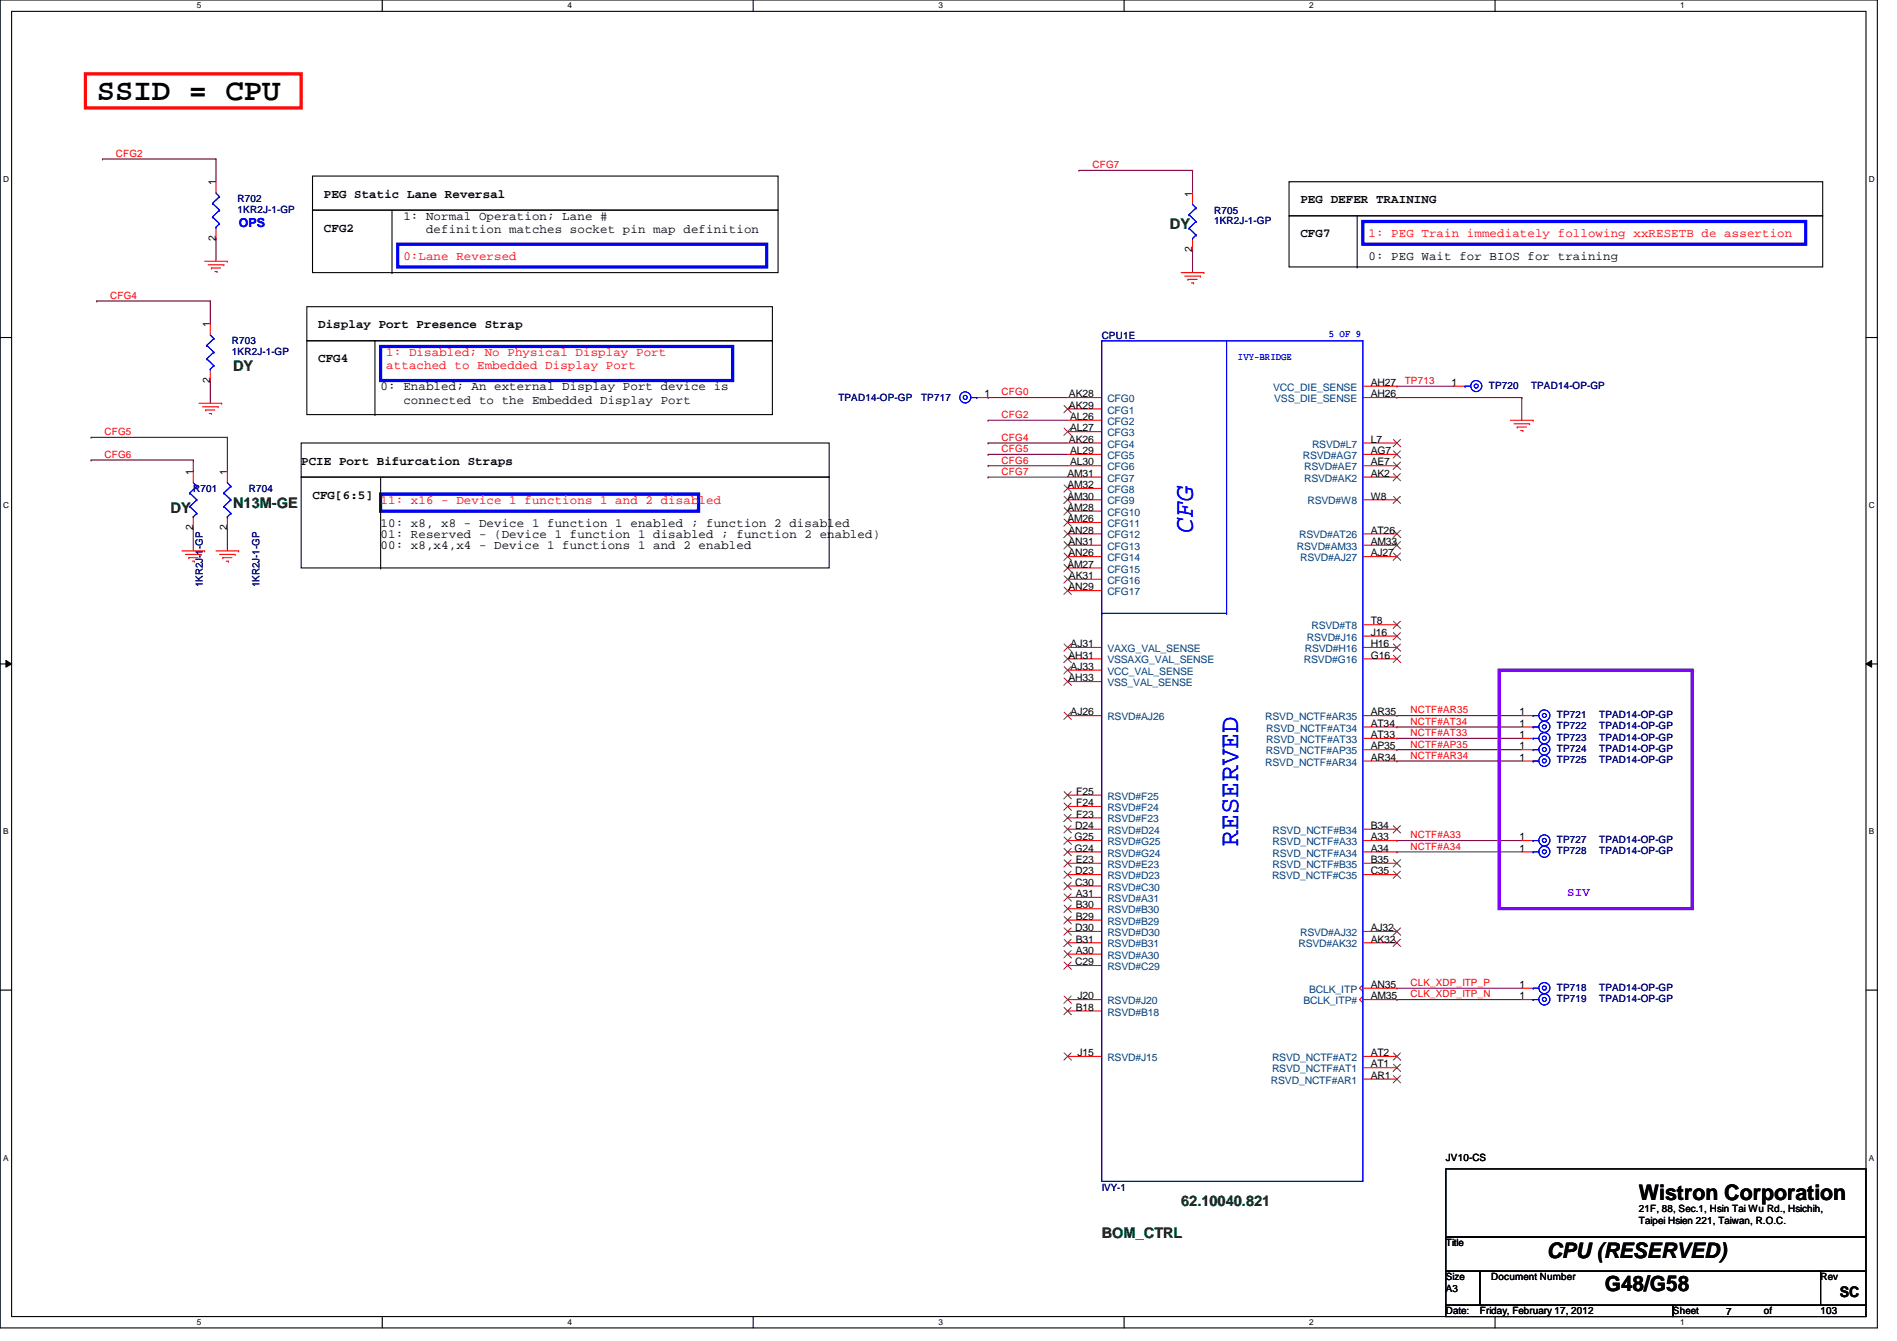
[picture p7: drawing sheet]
<svg xmlns="http://www.w3.org/2000/svg" width="297mm" height="210mm" viewBox="0 0 297 210" stroke-linecap="round" stroke-linejoin="round" font-family="sans-serif">
<defs><g id="words">
<text font-size="4.8" x="15.2" y="15.6">SSID = CPU</text>
<g font-size="4.2" fill="#00f">
<text x="186.8" y="83.4" transform="rotate(-90 186.8 83.4)">CFG</text>
<text x="193.9" y="132.5" transform="rotate(-90 193.9 132.5)">RESERVED</text>
</g>
<g font-size="3.3">
<text x="256.6" y="187.9">Wistron Corporation</text>
<text x="242.2" y="196.8">CPU (RESERVED)</text>
<text x="251.3" y="202.1">G48/G58</text>
</g>
<g font-size="2.3" fill="#008000">
<text x="183.2" y="35.9">DY</text>
<text x="36.5" y="58.1">DY</text>
<text x="26.7" y="80.3">DY</text>
<text x="36.5" y="79.5">N13M-GE</text>
<text x="185" y="188.8">62.10040.821</text>
<text x="172.5" y="193.8">BOM_CTRL</text>
</g>
<text font-size="2.3" x="288.1" y="203">SC</text>
<text font-size="1.9" fill="#00f" x="37.4" y="35.6">OPS</text>
<g font-size="1.9">
<text x="50.7" y="30.9">PEG Static Lane Reversal</text>
<text x="63.2" y="34.4">1: Normal Operation; Lane #</text>
<text x="203.6" y="31.8">PEG DEFER TRAINING</text>
<text x="50.7" y="36.3">CFG2</text>
<text x="66.7" y="36.5">definition matches socket pin map definition</text>
<text x="203.6" y="37.2">CFG7</text>
<text x="214.3" y="40.6">0: PEG Wait for BIOS for training</text>
<text x="49.8" y="51.4">Display Port Presence Strap</text>
<text x="49.8" y="56.7">CFG4</text>
<text x="59.6" y="61.1">0: Enabled; An external Display Port device is</text>
<text x="63.2" y="63.2">connected to the Embedded Display Port</text>
<text x="47.2" y="72.7">PCIE Port Bifurcation Straps</text>
<text x="48.9" y="78.1">CFG[6:5]</text>
<text x="59.6" y="82.4">10: x8, x8 - Device 1 function 1 enabled ; function 2 disabled</text>
<text x="59.6" y="84.2">01: Reserved - (Device 1 function 1 disabled ; function 2 enabled)</text>
<text x="59.6" y="86">00: x8,x4,x4 - Device 1 functions 1 and 2 enabled</text>
</g>
<g font-size="1.9" fill="#f00">
<text x="63.2" y="40.6">0:Lane Reversed</text>
<text x="214.3" y="37.1">1: PEG Train immediately following xxRESETB de assertion</text>
<text x="60.5" y="55.8">1: Disabled; No Physical Display Port</text>
<text x="60.5" y="57.8">attached to Embedded Display Port</text>
<text x="59.6" y="78.9">11: x16 - Device 1 functions 1 and 2 disabled</text>
</g>
<text font-size="1.9" fill="#8000ff" x="245.4" y="140.3">SIV</text>
<g font-size="1.6" fill="#f00">
<text x="18.2" y="24.6">CFG2</text>
<text x="171.1" y="26.3">CFG7</text>
<text x="17.3" y="46.8">CFG4</text>
<text x="156.8" y="61.9">CFG0</text>
<text x="156.8" y="65.4">CFG2</text>
<text x="220" y="60.1">TP713</text>
<text x="16.4" y="71.7">CFG6</text>
<text x="16.4" y="68.1">CFG5</text>
<text x="156.8" y="69">CFG4</text>
<text x="156.8" y="70.8">CFG5</text>
<text x="156.8" y="72.6">CFG6</text>
<text x="156.8" y="74.3">CFG7</text>
<text x="220.8" y="111.7">NCTF#AR35</text>
<text x="220.8" y="113.5">NCTF#AT34</text>
<text x="220.8" y="115.2">NCTF#AT33</text>
<text x="220.8" y="117">NCTF#AP35</text>
<text x="220.8" y="118.8">NCTF#AR34</text>
<text x="220.8" y="131.2">NCTF#A33</text>
<text x="220.8" y="133">NCTF#A34</text>
<text x="220.8" y="154.3">CLK_XDP_ITP_P</text>
<text x="220.8" y="156.1">CLK_XDP_ITP_N</text>
</g>
<g font-size="1.6">
<text x="33.8" y="29" transform="rotate(-90 33.8 29)">1</text>
<text x="186.7" y="30.8" transform="rotate(-90 186.7 30.8)">1</text>
<text x="33.8" y="37.7" transform="rotate(-90 33.8 37.7)">2</text>
<text x="186.7" y="39.5" transform="rotate(-90 186.7 39.5)">2</text>
<text x="32.9" y="51.2" transform="rotate(-90 32.9 51.2)">1</text>
<text x="32.9" y="59.9" transform="rotate(-90 32.9 59.9)">2</text>
<text x="154.2" y="62.2">1</text>
<text x="167.4" y="62.2">AK28</text>
<text x="167.4" y="64">AK29</text>
<text x="167.6" y="65.7">AL26</text>
<text x="214.6" y="60.4">AH27</text>
<text x="214.6" y="62.2">AH26</text>
<text x="227.3" y="60.4">1</text>
<text x="167.4" y="69.3">AK26</text>
<text x="167.6" y="67.5">AL27</text>
<text x="167.6" y="71.1">AL29</text>
<text x="214.6" y="71.1">AG7</text>
<text x="214.6" y="69.3">L7</text>
<text x="30.2" y="74.3" transform="rotate(-90 30.2 74.3)">1</text>
<text x="35.6" y="74.3" transform="rotate(-90 35.6 74.3)">1</text>
<text x="167.1" y="74.6">AM31</text>
<text x="167.1" y="76.4">AM32</text>
<text x="167.6" y="72.9">AL30</text>
<text x="214.6" y="74.6">AK2</text>
<text x="214.6" y="72.9">AE7</text>
<text x="30.2" y="83" transform="rotate(-90 30.2 83)">2</text>
<text x="35.6" y="83" transform="rotate(-90 35.6 83)">2</text>
<text x="167.1" y="78.2">AM30</text>
<text x="167.1" y="80">AM28</text>
<text x="167.1" y="81.7">AM26</text>
<text x="167.3" y="83.5">AN28</text>
<text x="214.6" y="78.2">W8</text>
<text x="214.6" y="83.5">AT26</text>
<text x="167.1" y="88.9">AM27</text>
<text x="167.3" y="85.3">AN31</text>
<text x="167.3" y="87.1">AN26</text>
<text x="214.6" y="85.3">AM33</text>
<text x="214.6" y="87.1">AJ27</text>
<text x="167.3" y="92.4">AN29</text>
<text x="167.4" y="90.6">AK31</text>
<text x="167.6" y="101.3">AJ31</text>
<text x="214.6" y="99.5">J16</text>
<text x="214.6" y="101.3">H16</text>
<text x="214.6" y="97.7">T8</text>
<text x="167.3" y="103.1">AH31</text>
<text x="167.3" y="106.6">AH33</text>
<text x="167.6" y="104.9">AJ33</text>
<text x="214.6" y="103.1">G16</text>
<text x="167.6" y="112">AJ26</text>
<text x="214.6" y="113.7">AT34</text>
<text x="214.6" y="112">AR35</text>
<text x="238" y="113.7">1</text>
<text x="238" y="112">1</text>
<text x="214.6" y="115.5">AT33</text>
<text x="214.6" y="119.1">AR34</text>
<text x="214.6" y="117.3">AP35</text>
<text x="238" y="119.1">1</text>
<text x="238" y="115.5">1</text>
<text x="238" y="117.3">1</text>
<text x="168.5" y="124.4">F25</text>
<text x="168.2" y="131.5">G25</text>
<text x="168.4" y="129.8">D24</text>
<text x="168.5" y="126.2">F24</text>
<text x="168.5" y="128">F23</text>
<text x="214.6" y="129.8">B34</text>
<text x="214.6" y="131.5">A33</text>
<text x="238" y="131.5">1</text>
<text x="168.2" y="133.3">G24</text>
<text x="168.4" y="136.9">D23</text>
<text x="168.4" y="135.1">E23</text>
<text x="214.6" y="133.3">A34</text>
<text x="214.6" y="135.1">B35</text>
<text x="214.6" y="136.9">C35</text>
<text x="238" y="133.3">1</text>
<text x="168.4" y="138.6">C30</text>
<text x="168.4" y="140.4">A31</text>
<text x="168.4" y="142.2">B30</text>
<text x="168.4" y="144">B29</text>
<text x="168.4" y="145.8">D30</text>
<text x="168.4" y="149.3">A30</text>
<text x="168.4" y="147.5">B31</text>
<text x="214.6" y="145.8">AJ32</text>
<text x="214.6" y="147.5">AK32</text>
<text x="168.4" y="151.1">C29</text>
<text x="214.6" y="154.6">AN35</text>
<text x="238" y="154.6">1</text>
<text x="168.4" y="158.2">B18</text>
<text x="168.7" y="156.4">J20</text>
<text x="214.6" y="156.4">AM35</text>
<text x="238" y="156.4">1</text>
<text x="168.7" y="165.3">J15</text>
<text x="214.6" y="165.3">AT2</text>
<text x="214.6" y="167.1">AT1</text>
<text x="214.6" y="168.9">AR1</text>
<text x="226.4" y="181.7">JV10-CS</text>
<text x="256.6" y="189.7">21F, 88, Sec.1, Hsin Tai Wu Rd., Hsichih,</text>
<text x="256.6" y="191.6">Taipei Hsien 221, Taiwan, R.O.C.</text>
<text x="226.4" y="195.1">Title</text>
<text x="226.4" y="200.4">Size</text>
<text x="226.4" y="202.2">A3</text>
<text x="233.5" y="200.4">Document Number</text>
<text x="285.1" y="200.4">Rev</text>
<text x="226.4" y="205.7">Date:</text>
<text x="231.7" y="205.7">Friday, February 17, 2012</text>
<text x="262" y="205.7">Sheet</text>
<text x="270.3" y="205.9">7</text>
<text x="276.2" y="205.7">of</text>
<text x="285.1" y="205.7">103</text>
</g>
<g font-size="1.6" fill="#000080">
<text x="37.2" y="31.7">R702</text>
<text x="37.2" y="33.3">1KR2J-1-GP</text>
<text x="190.1" y="33.4">R705</text>
<text x="190.1" y="35.1">1KR2J-1-GP</text>
<text x="36.3" y="53.9">R703</text>
<text x="172.5" y="53">CPU1E</text>
<text x="36.3" y="55.5">1KR2J-1-GP</text>
<text x="131.3" y="62.8">TPAD14-OP-GP</text>
<text x="144.2" y="62.8">TP717</text>
<text x="233.1" y="60.8">TP720</text>
<text x="239.7" y="60.8">TPAD14-OP-GP</text>
<text x="30.3" y="77">R701</text>
<text x="39" y="77">R704</text>
<text x="31.7" y="91.9" transform="rotate(-90 31.7 91.9)">1KR2J-1-GP</text>
<text x="40.6" y="91.9" transform="rotate(-90 40.6 91.9)">1KR2J-1-GP</text>
<text x="243.8" y="112.4">TP721</text>
<text x="250.4" y="112.4">TPAD14-OP-GP</text>
<text x="243.8" y="114.2">TP722</text>
<text x="243.8" y="119.5">TP725</text>
<text x="243.8" y="116">TP723</text>
<text x="243.8" y="117.7">TP724</text>
<text x="250.4" y="114.2">TPAD14-OP-GP</text>
<text x="250.4" y="119.5">TPAD14-OP-GP</text>
<text x="250.4" y="116">TPAD14-OP-GP</text>
<text x="250.4" y="117.7">TPAD14-OP-GP</text>
<text x="243.8" y="132">TP727</text>
<text x="250.4" y="132">TPAD14-OP-GP</text>
<text x="243.8" y="133.7">TP728</text>
<text x="250.4" y="133.7">TPAD14-OP-GP</text>
<text x="243.8" y="155.1">TP718</text>
<text x="250.4" y="155.1">TPAD14-OP-GP</text>
<text x="243.8" y="156.8">TP719</text>
<text x="250.4" y="156.8">TPAD14-OP-GP</text>
<text x="172.5" y="186.4">IVY-1</text>
</g>
<g font-size="1.6" fill="#00f">
<text x="208.1" y="52.8">5 OF 9</text>
<text x="193.8" y="56.3">IVY-BRIDGE</text>
</g>
<g font-size="1.6" fill="#004080">
<text x="173.4" y="62.9">CFG0</text>
<text x="173.4" y="64.7">CFG1</text>
<text x="199.3" y="61.2">VCC_DIE_SENSE</text>
<text x="199.5" y="62.9">VSS_DIE_SENSE</text>
<text x="173.4" y="66.5">CFG2</text>
<text x="173.4" y="68.3">CFG3</text>
<text x="173.4" y="70.1">CFG4</text>
<text x="173.4" y="71.8">CFG5</text>
<text x="204" y="71.8">RSVD#AG7</text>
<text x="205.4" y="70.1">RSVD#L7</text>
<text x="173.4" y="73.6">CFG6</text>
<text x="173.4" y="75.4">CFG7</text>
<text x="173.4" y="77.2">CFG8</text>
<text x="204.2" y="75.4">RSVD#AK2</text>
<text x="204.2" y="73.6">RSVD#AE7</text>
<text x="173.4" y="79">CFG9</text>
<text x="173.4" y="80.7">CFG10</text>
<text x="173.4" y="82.5">CFG11</text>
<text x="204.7" y="79">RSVD#W8</text>
<text x="173.4" y="84.3">CFG12</text>
<text x="173.4" y="86.1">CFG13</text>
<text x="173.4" y="87.8">CFG14</text>
<text x="173.4" y="89.6">CFG15</text>
<text x="203.1" y="86.1">RSVD#AM33</text>
<text x="203.4" y="84.3">RSVD#AT26</text>
<text x="203.6" y="87.8">RSVD#AJ27</text>
<text x="173.4" y="91.4">CFG16</text>
<text x="173.4" y="93.2">CFG17</text>
<text x="204.6" y="100.3">RSVD#J16</text>
<text x="205.4" y="98.5">RSVD#T8</text>
<text x="173.4" y="102.1">VAXG_VAL_SENSE</text>
<text x="173.4" y="103.8">VSSAXG_VAL_SENSE</text>
<text x="173.4" y="105.6">VCC_VAL_SENSE</text>
<text x="173.4" y="107.4">VSS_VAL_SENSE</text>
<text x="204.2" y="103.8">RSVD#G16</text>
<text x="204.3" y="102.1">RSVD#H16</text>
<text x="173.4" y="112.7">RSVD#AJ26</text>
<text x="198.1" y="112.7">RSVD_NCTF#AR35</text>
<text x="198.1" y="119.8">RSVD_NCTF#AR34</text>
<text x="198.2" y="118.1">RSVD_NCTF#AP35</text>
<text x="198.3" y="114.5">RSVD_NCTF#AT34</text>
<text x="198.3" y="116.3">RSVD_NCTF#AT33</text>
<text x="173.4" y="125.2">RSVD#F25</text>
<text x="173.4" y="127">RSVD#F24</text>
<text x="173.4" y="130.5">RSVD#D24</text>
<text x="173.4" y="128.7">RSVD#F23</text>
<text x="199.3" y="130.5">RSVD_NCTF#B34</text>
<text x="173.4" y="137.6">RSVD#D23</text>
<text x="173.4" y="132.3">RSVD#G25</text>
<text x="173.4" y="134.1">RSVD#G24</text>
<text x="173.4" y="135.8">RSVD#E23</text>
<text x="199.2" y="137.6">RSVD_NCTF#C35</text>
<text x="199.3" y="132.3">RSVD_NCTF#A33</text>
<text x="199.3" y="134.1">RSVD_NCTF#A34</text>
<text x="199.3" y="135.8">RSVD_NCTF#B35</text>
<text x="173.4" y="139.4">RSVD#C30</text>
<text x="173.4" y="141.2">RSVD#A31</text>
<text x="173.4" y="143">RSVD#B30</text>
<text x="173.4" y="146.5">RSVD#D30</text>
<text x="173.4" y="144.7">RSVD#B29</text>
<text x="173.4" y="148.3">RSVD#B31</text>
<text x="203.3" y="148.3">RSVD#AK32</text>
<text x="203.6" y="146.5">RSVD#AJ32</text>
<text x="173.4" y="150.1">RSVD#A30</text>
<text x="173.4" y="151.8">RSVD#C29</text>
<text x="205" y="155.4">BCLK_ITP</text>
<text x="173.4" y="157.2">RSVD#J20</text>
<text x="173.4" y="159">RSVD#B18</text>
<text x="204.1" y="157.2">BCLK_ITP#</text>
<text x="173.4" y="166.1">RSVD#J15</text>
<text x="199.2" y="166.1">RSVD_NCTF#AT2</text>
<text x="199.2" y="167.9">RSVD_NCTF#AT1</text>
<text x="199" y="169.6">RSVD_NCTF#AR1</text>
</g>
<g font-size="1.3">
<text x="30.8" y="1.3">5</text>
<text x="88.9" y="1.3">4</text>
<text x="146.9" y="1.3">3</text>
<text x="205" y="1.3">2</text>
<text x="263.1" y="1.3">1</text>
<text x=".5" y="28.4">D</text>
<text x="292.6" y="28.4">D</text>
<text x=".5" y="79.5">C</text>
<text x="292.6" y="79.5">C</text>
<text x=".5" y="130.6">B</text>
<text x="292.6" y="130.6">B</text>
<text x=".5" y="181.7">A</text>
<text x="292.6" y="181.7">A</text>
<text x="30.8" y="207.4">5</text>
<text x="88.9" y="207.4">4</text>
<text x="146.9" y="207.4">3</text>
<text x="205" y="207.4">2</text>
<text x="263.1" y="207.4">1</text>
</g>
</g></defs>
<path d="M0 0h294v207.9h-294zM1.8 1.8h290.4v204.3h-290.4z" fill="none" stroke="#000" stroke-width=".17"/>
<g fill="#fff">
<path d="M30.8 .2h.7v1.4h-.7z"/>
<path d="M30.8 206.2h.7v1.4h-.7z"/>
</g>
<path d="M59.9 0v1.8M59.9 206.1v1.8" fill="none" stroke="#000" stroke-width=".17"/>
<g fill="#fff">
<path d="M88.9 .2h.6v1.4h-.6z"/>
<path d="M88.9 206.2h.6v1.4h-.6z"/>
</g>
<path d="M117.9 0v1.8M117.9 206.1v1.8" fill="none" stroke="#000" stroke-width=".17"/>
<g fill="#fff">
<path d="M146.9 .2h.7v1.4h-.7z"/>
<path d="M146.9 206.2h.7v1.4h-.7z"/>
</g>
<path d="M176 0v1.8M176 206.1v1.8" fill="none" stroke="#000" stroke-width=".17"/>
<g fill="#fff">
<path d="M205 .2h.7v1.4h-.7z"/>
<path d="M205 206.2h.7v1.4h-.7z"/>
</g>
<path d="M234.1 0v1.8M234.1 206.1v1.8" fill="none" stroke="#000" stroke-width=".17"/>
<g fill="#fff">
<path d="M263.1 .2h.7v1.4h-.7z"/>
<path d="M263.1 206.2h.7v1.4h-.7z"/>
<path d="M.5 27.3h.9v1.4h-.9z"/>
<path d="M292.6 27.3h.9v1.4h-.9z"/>
<path d="M.5 78.4h.9v1.4h-.9z"/>
<path d="M292.6 78.4h.9v1.4h-.9z"/>
</g>
<path d="M0 52.8h1.8M292.2 52.8h1.8" fill="none" stroke="#000" stroke-width=".17"/>
<g fill="#fff">
<path d="M.5 129.5h.8v1.4h-.8z"/>
<path d="M292.6 129.5h.9v1.4h-.9z"/>
</g>
<path d="M0 103.9h1.8M292.2 103.9h1.8" fill="none" stroke="#000" stroke-width=".17"/>
<path d="M.9 103.4l.9 .5-.9 .5zM292.2 103.9l.9-.5v1z" fill="#000"/>
<path d="M.9 103.4l.9 .5-.9 .5zM292.2 103.9l.9-.5v1z" fill="none" stroke="#000" stroke-width=".16"/>
<g fill="#fff">
<path d="M.5 180.5h.8v1.4h-.8z"/>
<path d="M292.6 180.5h.9v1.4h-.9z"/>
</g>
<g fill="none" stroke="#000" stroke-width=".17">
<path d="M48.9 32.9h72.9v9.8h-72.9zM48.9 27.6h72.9v5.3h-72.9zM61.4 32.9v9.8M201.8 28.4h83.6v5.4h-83.6zM201.8 33.8h83.6v8h-83.6zM212.5 33.8v8M48 53.3h72.9v11.6h-72.9zM48 48h72.9v5.3h-72.9zM58.7 53.3v11.6M61.4 42.7h.1M212.5 41.8h.1M47.2 69.3h82.6v5.4h-82.6z"/>
<path d="M47.2 74.7h82.6v14.2h-82.6zM58.7 64.9h.1M59.6 74.7v14.2M59.6 88.9h.1M0 155h1.8M292.2 155h1.8M226.4 183h65.8v10.6h-65.8zM226.4 193.6h65.8v5.4h-65.8zM226.4 199h5.3v5.3h-5.3zM231.7 199h53.4v5.3h-53.4zM285.1 199h7.1v5.3h-7.1zM226.4 204.3h35.6v1.8h-35.6z"/>
<path d="M262 204.3h30.2v1.8h-30.2z"/>
</g>
<g fill="none" stroke="#800040" stroke-width=".17">
<path d="M16 24.9h.1M16 24.9h17.8M33.8 24.9h.1M33.8 37.3h.1M33.8 24.9v3.5M33.8 37.3v3.6M168.9 26.7h.1M168.9 26.7h17.8M186.7 26.7h.1M186.7 39.1h.1M186.7 26.7v3.5M186.7 39.1v3.6"/>
<path d="M15.2 47.1h.1M15.2 47.1h17.7M32.9 47.1h.1M32.9 59.6h.1M32.9 47.1v3.6M32.9 59.6v3.5M14.3 72h.1M14.3 68.5h.1M14.3 72h16M14.3 68.5h21.3M30.3 72h.1M30.3 72v1.8"/>
<path d="M35.6 68.5h.1M35.6 68.5v5.3M154.7 72.9h.1M154.7 74.7h.1M154.7 62.2h.1M154.7 69.3h.1M154.7 65.8h.1M154.7 71.1h.1M154.7 62.2h12.5M154.7 72.9h12.5M154.7 74.7h12.5M154.7 69.3h12.5"/>
<path d="M154.7 65.8h12.5M154.7 71.1h12.5M218.7 62.2h.1M218.7 60.5h.1M218.7 62.2h19.6M218.7 60.5h8.9M238.3 62.2h.1M238.3 62.2v3.6M30.3 82.7h.1M30.3 82.7v3.5M35.6 82.7h.1M35.6 82.7v3.5"/>
<path d="M218.7 112h.1M218.7 113.8h.1M218.7 115.6h.1M218.7 117.3h.1M218.7 119.1h.1M218.7 112h19.6M218.7 113.8h19.6M218.7 115.6h19.6M218.7 117.3h19.6M218.7 119.1h19.6M218.7 131.6h.1M218.7 133.3h.1"/>
<path d="M218.7 131.6h19.6M218.7 133.3h19.6M218.7 154.7h.1M218.7 156.5h.1M218.7 154.7h19.6M218.7 156.5h19.6"/>
</g>
<g fill="none" stroke="#f00" stroke-width=".17">
<path d="M33.8 28.4v1.8M33.8 35.6v1.7M186.7 30.2v1.8M186.7 37.3v1.8M32 40.9h3.6M32.6 41.4h2.4M32.9 50.7v1.8M32.9 57.8v1.8M33.1 42h.1M33.1 42h1.4M33.7 42.5h.3M34 42.5h.1"/>
<path d="M35 41.4h.1M35.6 40.9h.1M185 42.7h3.5M185.5 43.2h2.5M186 43.7h.1M186 43.7h1.4M186.6 44.3h.3M186.9 44.3h.1M188 43.2h.1M188.5 42.7h.1M30.3 73.8v1.8M31.2 63.1h3.5"/>
<path d="M31.7 63.7h2.5M32.2 64.2h.1M32.2 64.2h1.5M32.8 64.7h.3M33.1 64.7h.1M34.2 63.7h.1M34.7 63.1h.1M35.6 73.8v1.8M152.9 62.2h1.8M167.2 65.8h5.3M167.2 62.2h5.3M167.2 64h5.3"/>
<path d="M167.2 67.6h5.3M167.2 69.3h5.3M167.2 71.1h5.3M167.2 72.9h5.3M167.2 74.7h5.3M167.2 76.5h5.3M167.2 78.2h5.3M213.4 60.5h5.3M213.4 62.2h5.3M213.4 69.3h5.3M213.4 71.1h5.3M213.4 72.9h5.3"/>
<path d="M213.4 74.7h5.3M213.4 78.2h5.3M227.6 60.5h1.8M236.5 65.8h3.6M237.1 66.3h2.4M237.6 66.8h.1M237.6 66.8h1.4M238.1 67.4h.4M238.5 67.4h.1M239.5 66.3h.1M240.1 65.8h.1M28.5 86.2h3.5"/>
<path d="M29 86.8h2.5M29.5 87.3h.1M29.5 87.3h1.5M30.1 87.8h.3M30.3 80.9v1.8M30.4 87.8h.1M31.5 86.8h.1M32 86.2h.1M33.8 86.2h3.6M34.4 86.8h2.4M34.9 87.3h.1M34.9 87.3h1.4"/>
<path d="M35.4 87.8h.4M35.6 80.9v1.8M35.8 87.8h.1M36.8 86.8h.1M37.4 86.2h.1M167.2 80h5.3M167.2 81.8h5.3M167.2 83.6h5.3M167.2 85.3h5.3M167.2 87.1h5.3M167.2 88.9h5.3M167.2 90.7h5.3"/>
<path d="M167.2 92.5h5.3M213.4 83.6h5.3M213.4 85.3h5.3M213.4 87.1h5.3M213.4 99.6h5.3M213.4 97.8h5.3M167.2 112h5.3M167.2 101.3h5.3M167.2 103.1h5.3M167.2 104.9h5.3M167.2 106.7h5.3M213.4 113.8h5.3"/>
<path d="M213.4 119.1h5.3M213.4 112h5.3M213.4 115.6h5.3M213.4 117.3h5.3M213.4 101.3h5.3M213.4 103.1h5.3M238.3 113.8h1.8M238.3 119.1h1.8M238.3 112h1.8M238.3 115.6h1.8M238.3 117.3h1.8M167.2 131.6h5.3"/>
<path d="M167.2 129.8h5.3M167.2 133.3h5.3M167.2 135.1h5.3M167.2 136.9h5.3M167.2 138.7h5.3M167.2 124.5h5.3M167.2 126.2h5.3M167.2 128h5.3M213.4 131.6h5.3M213.4 129.8h5.3M213.4 133.3h5.3M213.4 135.1h5.3"/>
<path d="M213.4 136.9h5.3M238.3 131.6h1.8M238.3 133.3h1.8M167.2 145.8h5.3M167.2 147.6h5.3M167.2 140.5h5.3M167.2 142.2h5.3M167.2 144h5.3M167.2 149.4h5.3M167.2 151.1h5.3M167.2 156.5h5.3M167.2 158.2h5.3"/>
<path d="M213.4 154.7h5.3M213.4 145.8h5.3M213.4 147.6h5.3M213.4 154.2l-.5 .5 .5 .5M213.4 156l-.5 .5 .5 .5M213.4 156.5h5.3M238.3 154.7h1.8M238.3 156.5h1.8M167.2 165.4h5.3M213.4 165.4h5.3M213.4 167.1h5.3M213.4 168.9h5.3"/>
</g>
<path d="M13.4 11.6h33.8v5.3h-33.8z" fill="none" stroke="#f00" stroke-width=".51"/>
<path d="M62.3 38.2h57.8v3.6h-57.8zM213.4 34.7h69.3v3.5h-69.3zM59.6 54.2h55.1v5.4h-55.1zM59.6 77.3h49.8v2.7h-49.8z" fill="none" stroke="#00f" stroke-width=".51"/>
<path d="M234.7 104.9h30.3v37.3h-30.3z" fill="none" stroke="#8000ff" stroke-width=".51"/>
<g fill="none" stroke="#00f" stroke-width=".17">
<path d="M33.3 31.8h.1M33.3 34h.1M33.3 31.8l1.1 1.1M33.3 34l1.1 1M33.8 35.6h.1M33.8 30.2l.6 .6M34.4 30.8h.1M34.4 32.9h.1M34.4 35h.1M34.4 30.8l-1.1 1M34.4 32.9l-1.1 1.1M34.4 35l-.6 .6"/>
<path d="M186.2 33.6h.1M186.2 35.7h.1M186.2 33.6l1.1 1.1M186.2 35.7l1.1 1.1M186.7 37.3h.1M186.7 32l.6 .6M187.3 32.6h.1M187.3 34.7h.1M187.3 36.8h.1M187.3 32.6l-1.1 1M187.3 34.7l-1.1 1M187.3 36.8l-.6 .5"/>
<path d="M32.4 54.1h.1M32.4 56.2h.1M32.4 54.1l1.1 1M32.4 56.2l1.1 1M32.9 57.8h.1M32.9 52.5l.6 .5M33.5 53h.1M33.5 55.1h.1M33.5 57.2h.1M33.5 53l-1.1 1.1M33.5 55.1l-1.1 1.1M33.5 57.2l-.6 .6"/>
<path d="M172.5 53.3h40.9v131.6h-40.9zM192.1 53.3v42.7M29.7 77.2h.1M29.7 79.3h.1M29.7 77.2l1.1 1M29.7 79.3l1.1 1M30.3 75.6l.5 .5M30.8 76.1h.1M30.8 78.2h.1M30.8 76.1l-1.1 1.1M30.8 78.2l-1.1 1.1M35 77.2h.1"/>
<path d="M35 79.3h.1M35 77.2l1.1 1M35 79.3l1.1 1M35.6 75.6l.5 .5M36.1 76.1h.1M36.1 78.2h.1M36.1 76.1l-1.1 1.1M36.1 78.2l-1.1 1.1M152.1 62.2h.8M152.9 62.2h.1M229.4 60.5h.1M229.4 60.5h.9"/>
<path d="M30.3 80.9h.1M30.8 80.3h.1M30.8 80.3l-.5 .6M35.6 80.9h.1M36.1 80.3h.1M36.1 80.3l-.5 .6M172.5 96h.1M172.5 96h19.6M192.1 96h.1M240.1 113.8h.1M240.1 119.1h.1M240.1 112h.1"/>
<path d="M240.1 115.6h.1M240.1 117.3h.1M240.1 113.8h.9M240.1 119.1h.9M240.1 112h.9M240.1 115.6h.9M240.1 117.3h.9M240.1 131.6h.1M240.1 133.3h.1M240.1 131.6h.9M240.1 133.3h.9M240.1 154.7h.1"/>
<path d="M240.1 156.5h.1M240.1 154.7h.9M240.1 156.5h.9"/>
<circle cx="151.1" cy="62.2" r=".32"/>
<circle cx="151.1" cy="62.2" r=".87"/>
<circle cx="231.2" cy="60.4" r=".32"/>
<circle cx="231.2" cy="60.4" r=".87"/>
<circle cx="241.8" cy="112" r=".32"/>
<circle cx="241.8" cy="113.8" r=".32"/>
<circle cx="241.8" cy="119.1" r=".32"/>
<circle cx="241.8" cy="117.3" r=".32"/>
<circle cx="241.8" cy="115.5" r=".32"/>
<circle cx="241.8" cy="115.5" r=".87"/>
<circle cx="241.8" cy="117.3" r=".87"/>
<circle cx="241.8" cy="119.1" r=".87"/>
<circle cx="241.8" cy="112" r=".87"/>
<circle cx="241.8" cy="113.8" r=".87"/>
<circle cx="241.8" cy="131.5" r=".32"/>
<circle cx="241.8" cy="133.3" r=".32"/>
<circle cx="241.8" cy="131.5" r=".87"/>
<circle cx="241.8" cy="133.3" r=".87"/>
<circle cx="241.8" cy="156.4" r=".32"/>
<circle cx="241.8" cy="154.7" r=".32"/>
<circle cx="241.8" cy="156.4" r=".87"/>
<circle cx="241.8" cy="154.7" r=".87"/>
</g>
<g fill="none" stroke="#804000" stroke-width=".16">
<path d="M166.6 63.5l1.2 1.1M166.6 67l1.2 1.2M166.6 75.9l1.2 1.1M166.6 77.7l1.2 1.1M166.6 79.5l1.2 1.1M167.7 63.5l-1.1 1.1M167.7 67l-1.1 1.2M167.7 75.9l-1.1 1.1M167.7 77.7l-1.1 1.1M167.7 79.5l-1.1 1.1M218.2 77.7l1.1 1.1M218.2 74.1l1.1 1.2"/>
<path d="M218.2 72.3l1.1 1.2M218.2 70.6l1.1 1.1M218.2 68.8l1.1 1.1M219.3 72.3l-1.2 1.2M219.3 74.1l-1.2 1.2M219.3 77.7l-1.2 1.1M219.3 70.6l-1.2 1.1M219.3 68.8l-1.2 1.1M166.6 81.2l1.2 1.2M166.6 83l1.2 1.2M166.6 84.8l1.2 1.1M166.6 86.6l1.2 1.1"/>
<path d="M166.6 88.3l1.2 1.2M166.6 90.1l1.2 1.2M166.6 91.9l1.2 1.1M167.7 81.2l-1.1 1.2M167.7 83l-1.1 1.2M167.7 84.8l-1.1 1.1M167.7 86.6l-1.1 1.1M167.7 88.3l-1.1 1.2M167.7 90.1l-1.1 1.2M167.7 91.9l-1.1 1.1M218.2 84.8l1.1 1.1M218.2 86.6l1.1 1.1"/>
<path d="M218.2 99l1.1 1.2M218.2 97.2l1.1 1.2M218.2 83l1.1 1.2M219.3 84.8l-1.2 1.1M219.3 86.6l-1.2 1.1M219.3 99l-1.2 1.2M219.3 97.2l-1.2 1.2M219.3 83l-1.2 1.2M166.6 111.5l1.2 1.1M166.6 100.8l1.2 1.1M166.6 102.6l1.2 1.1M166.6 104.4l1.2 1.1"/>
<path d="M166.6 106.1l1.2 1.2M167.7 111.5l-1.1 1.1M167.7 100.8l-1.1 1.1M167.7 102.6l-1.1 1.1M167.7 104.4l-1.1 1.1M167.7 106.1l-1.1 1.2M218.2 100.8l1.1 1.1M218.2 102.6l1.1 1.1M219.3 100.8l-1.2 1.1M219.3 102.6l-1.2 1.1M166.6 138.1l1.2 1.2M166.6 136.4l1.2 1.1"/>
<path d="M166.6 139.9l1.2 1.2M166.6 123.9l1.2 1.2M166.6 125.7l1.2 1.1M166.6 129.2l1.2 1.2M166.6 131l1.2 1.2M166.6 132.8l1.2 1.1M166.6 134.6l1.2 1.1M166.6 127.5l1.2 1.1M167.7 136.4l-1.1 1.1M167.7 138.1l-1.1 1.2M167.7 139.9l-1.1 1.2M167.7 123.9l-1.1 1.2"/>
<path d="M167.7 125.7l-1.1 1.1M167.7 129.2l-1.1 1.2M167.7 131l-1.1 1.2M167.7 132.8l-1.1 1.1M167.7 134.6l-1.1 1.1M167.7 127.5l-1.1 1.1M218.2 129.2l1.1 1.2M218.2 134.6l1.1 1.1M218.2 136.4l1.1 1.1M219.3 129.2l-1.2 1.2M219.3 134.6l-1.2 1.1M219.3 136.4l-1.2 1.1"/>
<path d="M166.6 141.7l1.2 1.1M166.6 145.2l1.2 1.2M166.6 143.5l1.2 1.1M166.6 148.8l1.2 1.1M166.6 147l1.2 1.2M166.6 150.6l1.2 1.1M166.6 155.9l1.2 1.2M166.6 157.7l1.2 1.1M167.7 150.6l-1.1 1.1M167.7 141.7l-1.1 1.1M167.7 145.2l-1.1 1.2M167.7 143.5l-1.1 1.1"/>
<path d="M167.7 148.8l-1.1 1.1M167.7 147l-1.1 1.2M167.7 155.9l-1.1 1.2M167.7 157.7l-1.1 1.1M218.2 145.2l1.1 1.2M218.2 147l1.1 1.2M219.3 145.2l-1.2 1.2M219.3 147l-1.2 1.2M166.6 164.8l1.2 1.1M167.7 164.8l-1.1 1.1M218.2 164.8l1.1 1.1M218.2 166.6l1.1 1.1"/>
<path d="M218.2 168.4l1.1 1.1M219.3 164.8l-1.2 1.1M219.3 166.6l-1.2 1.1M219.3 168.4l-1.2 1.1"/>
</g>
<use href="#words"/>
</svg>
